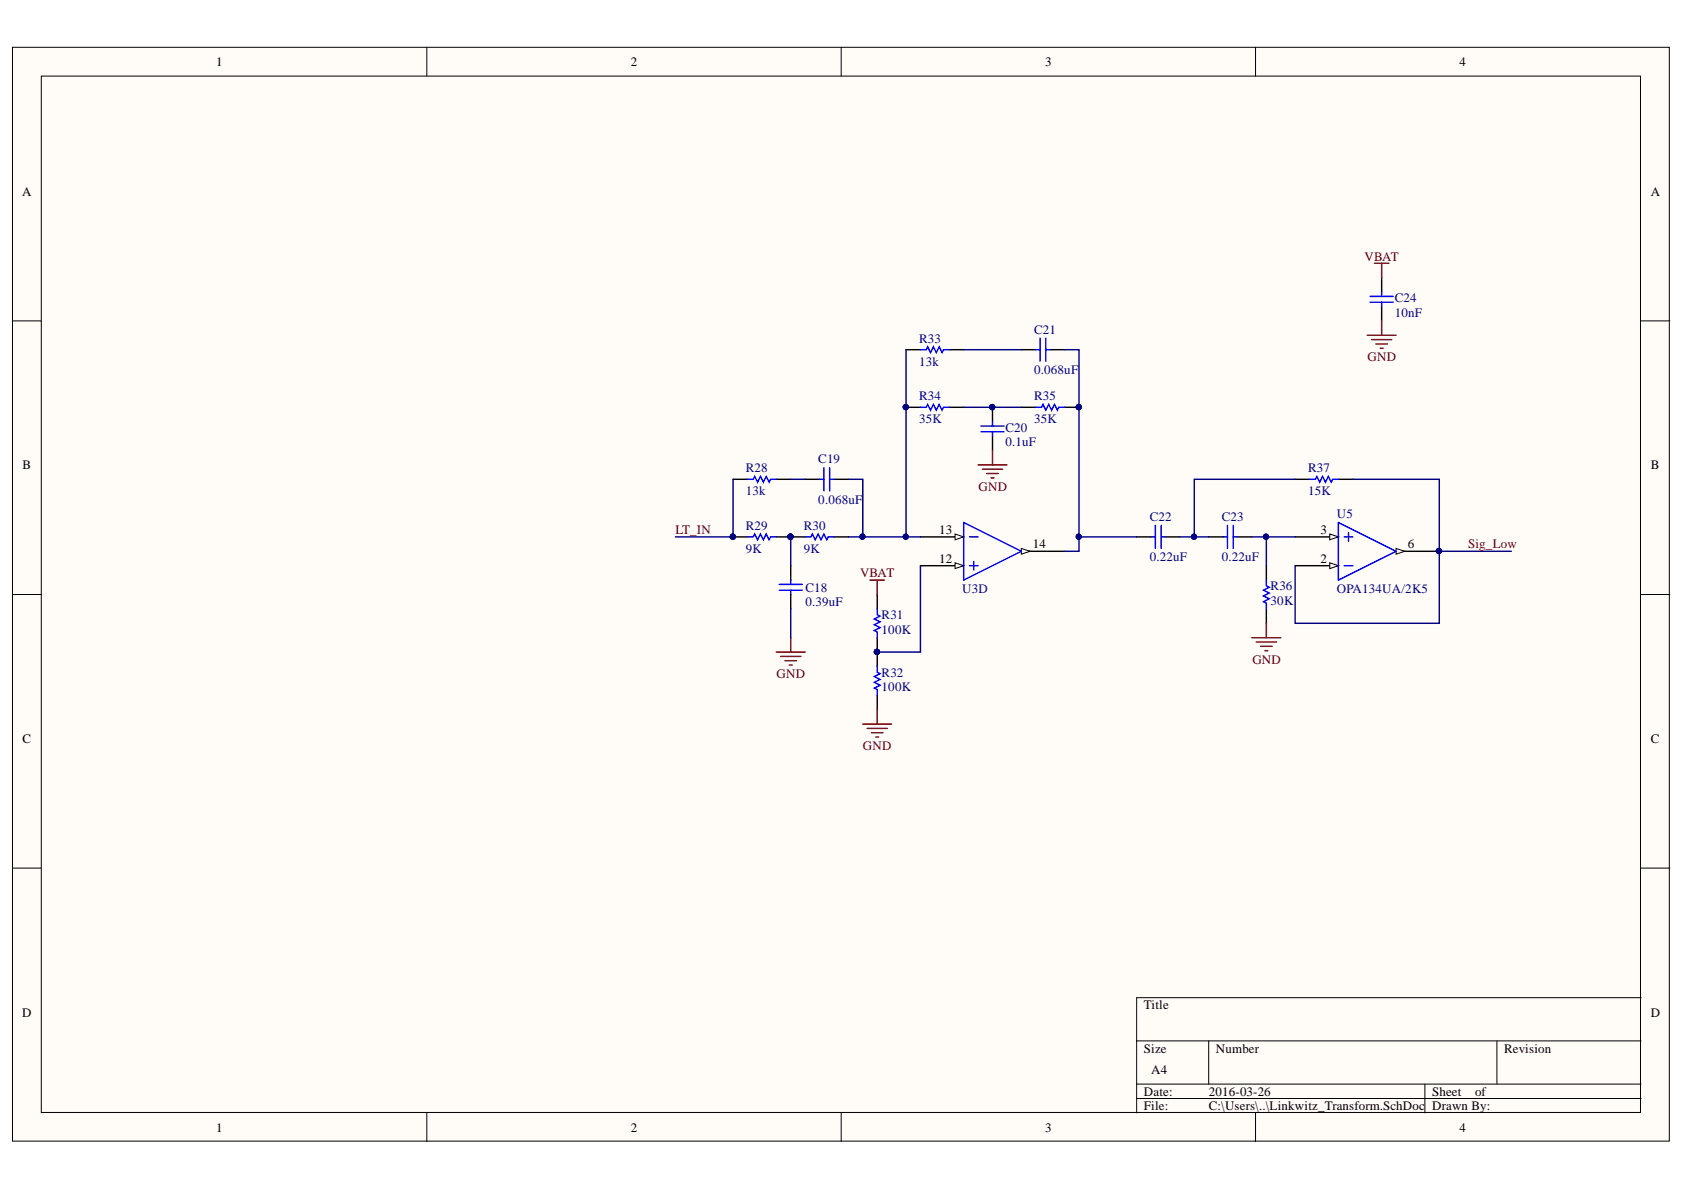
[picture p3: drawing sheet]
<svg xmlns="http://www.w3.org/2000/svg" width="297mm" height="210mm" viewBox="0 0 297 210" stroke-linecap="round" stroke-linejoin="round" font-family="sans-serif">
<defs><g id="words">
<g font-size="2.3">
<text x="38.2" y="11.7">1</text>
<text x="111.3" y="11.7">2</text>
<text x="184.4" y="11.7">3</text>
<text x="257.5" y="11.7">4</text>
<text x="3.9" y="34.5">A</text>
<text x="291.2" y="34.5">A</text>
<text x="4" y="82.8">B</text>
<text x="291.2" y="82.8">B</text>
<text x="165.7" y="94.2">13</text>
<text x="232.9" y="94.2">3</text>
<text x="165.7" y="99.2">12</text>
<text x="182.2" y="96.7">14</text>
<text x="232.9" y="99.2">2</text>
<text x="248.3" y="96.7">6</text>
<text x="4" y="131">C</text>
<text x="291.2" y="131">C</text>
<text x="3.9" y="179.3">D</text>
<text x="201.8" y="178">Title</text>
<text x="291.2" y="179.3">D</text>
<text x="201.8" y="185.7">Size</text>
<text x="214.5" y="185.7">Number</text>
<text x="265.3" y="185.7">Revision</text>
<text x="203.1" y="189.5">A4</text>
<text x="201.8" y="193.3">Date:</text>
<text x="201.8" y="195.8">File:</text>
<text x="213.2" y="193.3">2016-03-26</text>
<text x="213.2" y="195.8">C:\Users\..\Linkwitz_Transform.SchDoc</text>
<text x="252.6" y="193.3">Sheet</text>
<text x="252.6" y="195.8">Drawn By:</text>
<text x="260.2" y="193.3">of</text>
<text x="38.2" y="199.6">1</text>
<text x="111.3" y="199.6">2</text>
<text x="184.4" y="199.6">3</text>
<text x="257.5" y="199.6">4</text>
</g>
<g font-size="2.3" fill="#800000">
<text x="240.7" y="46">VBAT</text>
<text x="241.2" y="63.7">GND</text>
<text x="172.6" y="86.6">GND</text>
<text x="119.1" y="94.2">LT_IN</text>
<text x="151.7" y="101.8">VBAT</text>
<text x="259" y="96.7">Sig_Low</text>
<text x="137" y="119.6">GND</text>
<text x="220.9" y="117.1">GND</text>
<text x="152.2" y="132.3">GND</text>
</g>
<g font-size="2.3" fill="#000080">
<text x="246" y="53.3">C24</text>
<text x="182.4" y="58.9">C21</text>
<text x="246" y="55.9">10nF</text>
<text x="162.1" y="60.4">R33</text>
<text x="162.1" y="64.5">13k</text>
<text x="162.1" y="70.6">R34</text>
<text x="182.4" y="70.6">R35</text>
<text x="182.4" y="66">0.068uF</text>
<text x="162.1" y="74.6">35K</text>
<text x="177.3" y="76.2">C20</text>
<text x="182.4" y="74.6">35K</text>
<text x="131.6" y="83.3">R28</text>
<text x="144.3" y="81.7">C19</text>
<text x="177.3" y="78.7">0.1uF</text>
<text x="230.7" y="83.3">R37</text>
<text x="131.6" y="87.3">13k</text>
<text x="144.3" y="88.9">0.068uF</text>
<text x="230.7" y="87.3">15K</text>
<text x="131.6" y="93.4">R29</text>
<text x="141.8" y="93.4">R30</text>
<text x="202.8" y="91.9">C22</text>
<text x="215.5" y="91.9">C23</text>
<text x="235.8" y="91.4">U5</text>
<text x="131.6" y="97.5">9K</text>
<text x="141.8" y="97.5">9K</text>
<text x="202.8" y="99">0.22uF</text>
<text x="215.5" y="99">0.22uF</text>
<text x="142.1" y="104.4">C18</text>
<text x="142.1" y="106.9">0.39uF</text>
<text x="169.7" y="104.7">U3D</text>
<text x="224.1" y="104.2">R36</text>
<text x="224.1" y="106.7">30K</text>
<text x="235.8" y="104.7">OPA134UA/2K5</text>
<text x="155.5" y="109.2">R31</text>
<text x="155.5" y="111.8">100K</text>
<text x="155.5" y="119.4">R32</text>
<text x="155.5" y="121.9">100K</text>
</g>
</g></defs>
<g fill="#fffcf8" stroke="#000" stroke-width=".18">
<path d="M2.2 8.3h292.2v193h-292.2z"/>
<path d="M7.3 13.4h282.1v182.8h-282.1z"/>
</g>
<g fill="none" stroke="#000" stroke-width=".18">
<path d="M75.3 8.3v5.1M148.4 8.3v5.1M221.5 8.3v5.1M2.2 56.6h5.1M289.5 56.6h5.1M2.2 104.9h5.1M289.5 104.9h5.1M2.2 153.1h5.1M289.5 153.1h5.1M289.5 176h-89v20.3M75.3 196.3v5.1M148.4 196.3v5.1"/>
<path d="M200.5 183.6h89M200.5 191.2h89M200.5 193.8h89M213.2 183.6v7.6M221.5 196.3v5.1M251.3 191.2v5.1M264 183.6v7.6"/>
</g>
<path d="M180.2 97.2h7.6" fill="none" stroke="#000" stroke-width=".25"/>
<path d="M180.2 96.7l1.5 .5-1.5 .6z" fill="#fffcf8"/>
<path d="M180.2 96.7l1.5 .5-1.5 .6z" fill="none" stroke="#000" stroke-width=".18"/>
<path d="M162.4 94.7h7.6" fill="none" stroke="#000" stroke-width=".25"/>
<path d="M168.5 94.2l1.5 .5-1.5 .5z" fill="#fffcf8"/>
<path d="M168.5 94.2l1.5 .5-1.5 .5z" fill="none" stroke="#000" stroke-width=".18"/>
<path d="M162.4 99.8h7.6" fill="none" stroke="#000" stroke-width=".25"/>
<path d="M168.5 99.3l1.5 .5-1.5 .5z" fill="#fffcf8"/>
<path d="M168.5 99.3l1.5 .5-1.5 .5z" fill="none" stroke="#000" stroke-width=".18"/>
<g fill="none" stroke="#00f" stroke-width=".25">
<path d="M183.5 59.7v4M184.5 59.7v4M162.4 61.7h1l.2-.5 .5 1 .5-1 .6 1 .5-1 .5 1 .2-.5h1M162.4 71.8h1l.2-.5 .5 1.1 .5-1.1 .6 1.1 .5-1.1 .5 1.1 .2-.6h1M173 76.2h4.1M173 75.1h4.1M175.1 74.4v.7M175.1 76.2v.7M182.7 71.8h1l.3-.5 .5 1.1 .5-1.1 .5 1.1 .5-1.1 .5 1.1 .3-.6h1M182.7 61.7h.8M184.5 61.7h.7M131.9 94.7h1l.2-.5 .5 1 .5-1 .5 1 .6-1 .5 1 .2-.5h1"/>
<path d="M131.9 84.5h1l.2-.5 .5 1.1 .5-1.1 .5 1.1 .6-1.1 .5 1.1 .2-.6h1M142 94.7h1l.3-.5 .5 1 .5-1 .5 1 .5-1 .5 1 .3-.5h1M144.6 84.5h.7M145.3 82.5v4.1M146.3 82.5v4.1M146.3 84.5h.8M170 92.2l10.2 5-10.2 5.1zM171 99.8h1.5M171 94.7h1.5M171.8 99v1.5M203 94.7h.8M203.8 92.7v4"/>
<path d="M204.8 94.7h.8M204.8 92.7v4M215.7 94.7h.8M216.5 92.7v4M217.5 94.7h.8M217.5 92.7v4M231 84.5h1l.3-.5 .5 1.1 .5-1.1 .5 1.1 .5-1.1 .5 1.1 .3-.6h1M137.4 103.1h4.1M137.4 104.1h4.1M139.5 102.3v.8M139.5 104.1v.8M154.7 107.4v1l.5 .3-1 .5 1 .5-1 .5 1 .5-1 .5 .5 .3v1"/>
<path d="M154.7 117.6v1l.5 .2-1 .5 1 .5-1 .6 1 .5-1 .5 .5 .2v1M223.4 102.3v1l.5 .3-1 .5 1 .5-1 .5 1 .5-1 .5 .5 .3v1"/>
</g>
<g fill="none" stroke="#000" stroke-width=".25">
<path d="M159.8 61.7h2.6M159.8 71.8h2.6M167.4 61.7h2.6M167.4 71.8h2.6M175.1 71.8v2.6M175.1 76.9v2.6M180.2 61.7h2.5M180.2 71.8h2.5M185.2 61.7h2.6M187.8 71.8h2.5M129.3 94.7h2.6M129.3 84.5h2.6"/>
<path d="M136.9 94.7h5.1M136.9 84.5h2.6M139.5 99.8v2.5M142 84.5h2.6M147.1 94.7h2.5M147.1 84.5h2.5M200.5 94.7h2.5M205.6 94.7h2.5M213.2 94.7h2.5M218.3 94.7h2.5M223.4 99.8v2.5M228.5 84.5h2.5"/>
<path d="M236.1 84.5h2.5M246.2 97.2h7.7M139.5 104.9v2.5M154.7 104.9v2.5M154.7 112.5v5.1M223.4 107.4v2.5M154.7 122.6v2.6"/>
</g>
<g fill="#000080" stroke="#000080" stroke-width=".18">
<circle cx="139.4" cy="94.7" r=".46"/>
<circle cx="129.3" cy="94.7" r=".46"/>
<circle cx="159.8" cy="71.8" r=".46"/>
<circle cx="190.3" cy="71.8" r=".46"/>
<circle cx="175" cy="71.8" r=".46"/>
<circle cx="154.7" cy="115" r=".46"/>
<circle cx="152.1" cy="94.7" r=".47"/>
<circle cx="159.8" cy="94.7" r=".46"/>
</g>
<g fill="none" stroke="#800000" stroke-width=".25">
<path d="M175.1 79.5v2.5M172.5 82h5.1M173.3 82.8h3.5M174.1 83.5h2M174.8 84.3h.5M136.9 115h5.1M137.7 115.8h3.6M138.5 116.5h2M139.2 117.3h.5M139.5 112.5v2.5M153.5 102.3h2.5M154.7 102.3v2.6"/>
<path d="M152.2 127.7h5.1M153 128.5h3.5M153.7 129.2h2M154.5 130h.5M154.7 125.2v2.5"/>
</g>
<path d="M159.8 61.7v33M170 71.8h10.2M170 61.7h10.2M129.3 84.5v10.2h-10.2M139.5 94.7v5.1M139.5 84.5h2.5M149.6 84.5h2.6v10.2M149.6 94.7h12.8M162.4 99.8v15.2h-7.7M139.5 107.4v5.1" fill="none" stroke="#000080" stroke-width=".25"/>
<path d="M246.2 96.7l1.6 .5-1.6 .6z" fill="#fffcf8"/>
<path d="M246.2 96.7l1.6 .5-1.6 .6z" fill="none" stroke="#000" stroke-width=".18"/>
<circle cx="253.8" cy="97.2" r=".46" fill="#000080" stroke="#000080" stroke-width=".18"/>
<path d="M228.5 99.8h7.6" fill="none" stroke="#000" stroke-width=".25"/>
<path d="M234.6 99.3l1.5 .5-1.5 .5z" fill="#fffcf8"/>
<path d="M234.6 99.3l1.5 .5-1.5 .5z" fill="none" stroke="#000" stroke-width=".18"/>
<path d="M228.5 94.7h7.6" fill="none" stroke="#000" stroke-width=".25"/>
<path d="M234.6 94.2l1.5 .5-1.5 .5z" fill="#fffcf8"/>
<path d="M234.6 94.2l1.5 .5-1.5 .5z" fill="none" stroke="#000" stroke-width=".18"/>
<path d="M241.7 52.3h4M241.7 53.3h4M243.7 51.5v.8M243.7 53.3v.8M236.1 92.2l10.1 5-10.1 5.1zM237.1 99.8h1.5M237.1 94.7h1.5M237.9 93.9v1.6" fill="none" stroke="#00f" stroke-width=".25"/>
<g fill="#000080" stroke="#000080" stroke-width=".18">
<circle cx="253.8" cy="97.2" r=".46"/>
<circle cx="223.3" cy="94.7" r=".47"/>
<circle cx="210.6" cy="94.7" r=".46"/>
<circle cx="190.3" cy="94.7" r=".46"/>
<circle cx="190.3" cy="71.8" r=".46"/>
</g>
<path d="M187.8 61.7h2.5v35.5h-2.5M190.3 94.7h10.2M208.1 94.7h5.1M220.8 94.7h7.7M223.4 94.7v5.1M228.5 84.5h-17.8v10.2M238.6 84.5h15.3v25.4h-25.4v-10.1M253.9 97.2h12.7" fill="none" stroke="#000080" stroke-width=".25"/>
<path d="M241.2 59.1h5M241.9 59.9h3.6M242.4 46.4h2.6M243.7 46.4v2.6M243.7 56.6v2.5M242.7 60.7h2M243.5 61.4h.5M220.8 112.5h5.1M221.6 113.2h3.5M222.4 114h2M223.1 114.8h.5M223.4 109.9v2.6" fill="none" stroke="#800000" stroke-width=".25"/>
<path d="M243.7 49v2.5M243.7 54.1v2.5" fill="none" stroke="#000" stroke-width=".25"/>
<use href="#words"/>
</svg>
